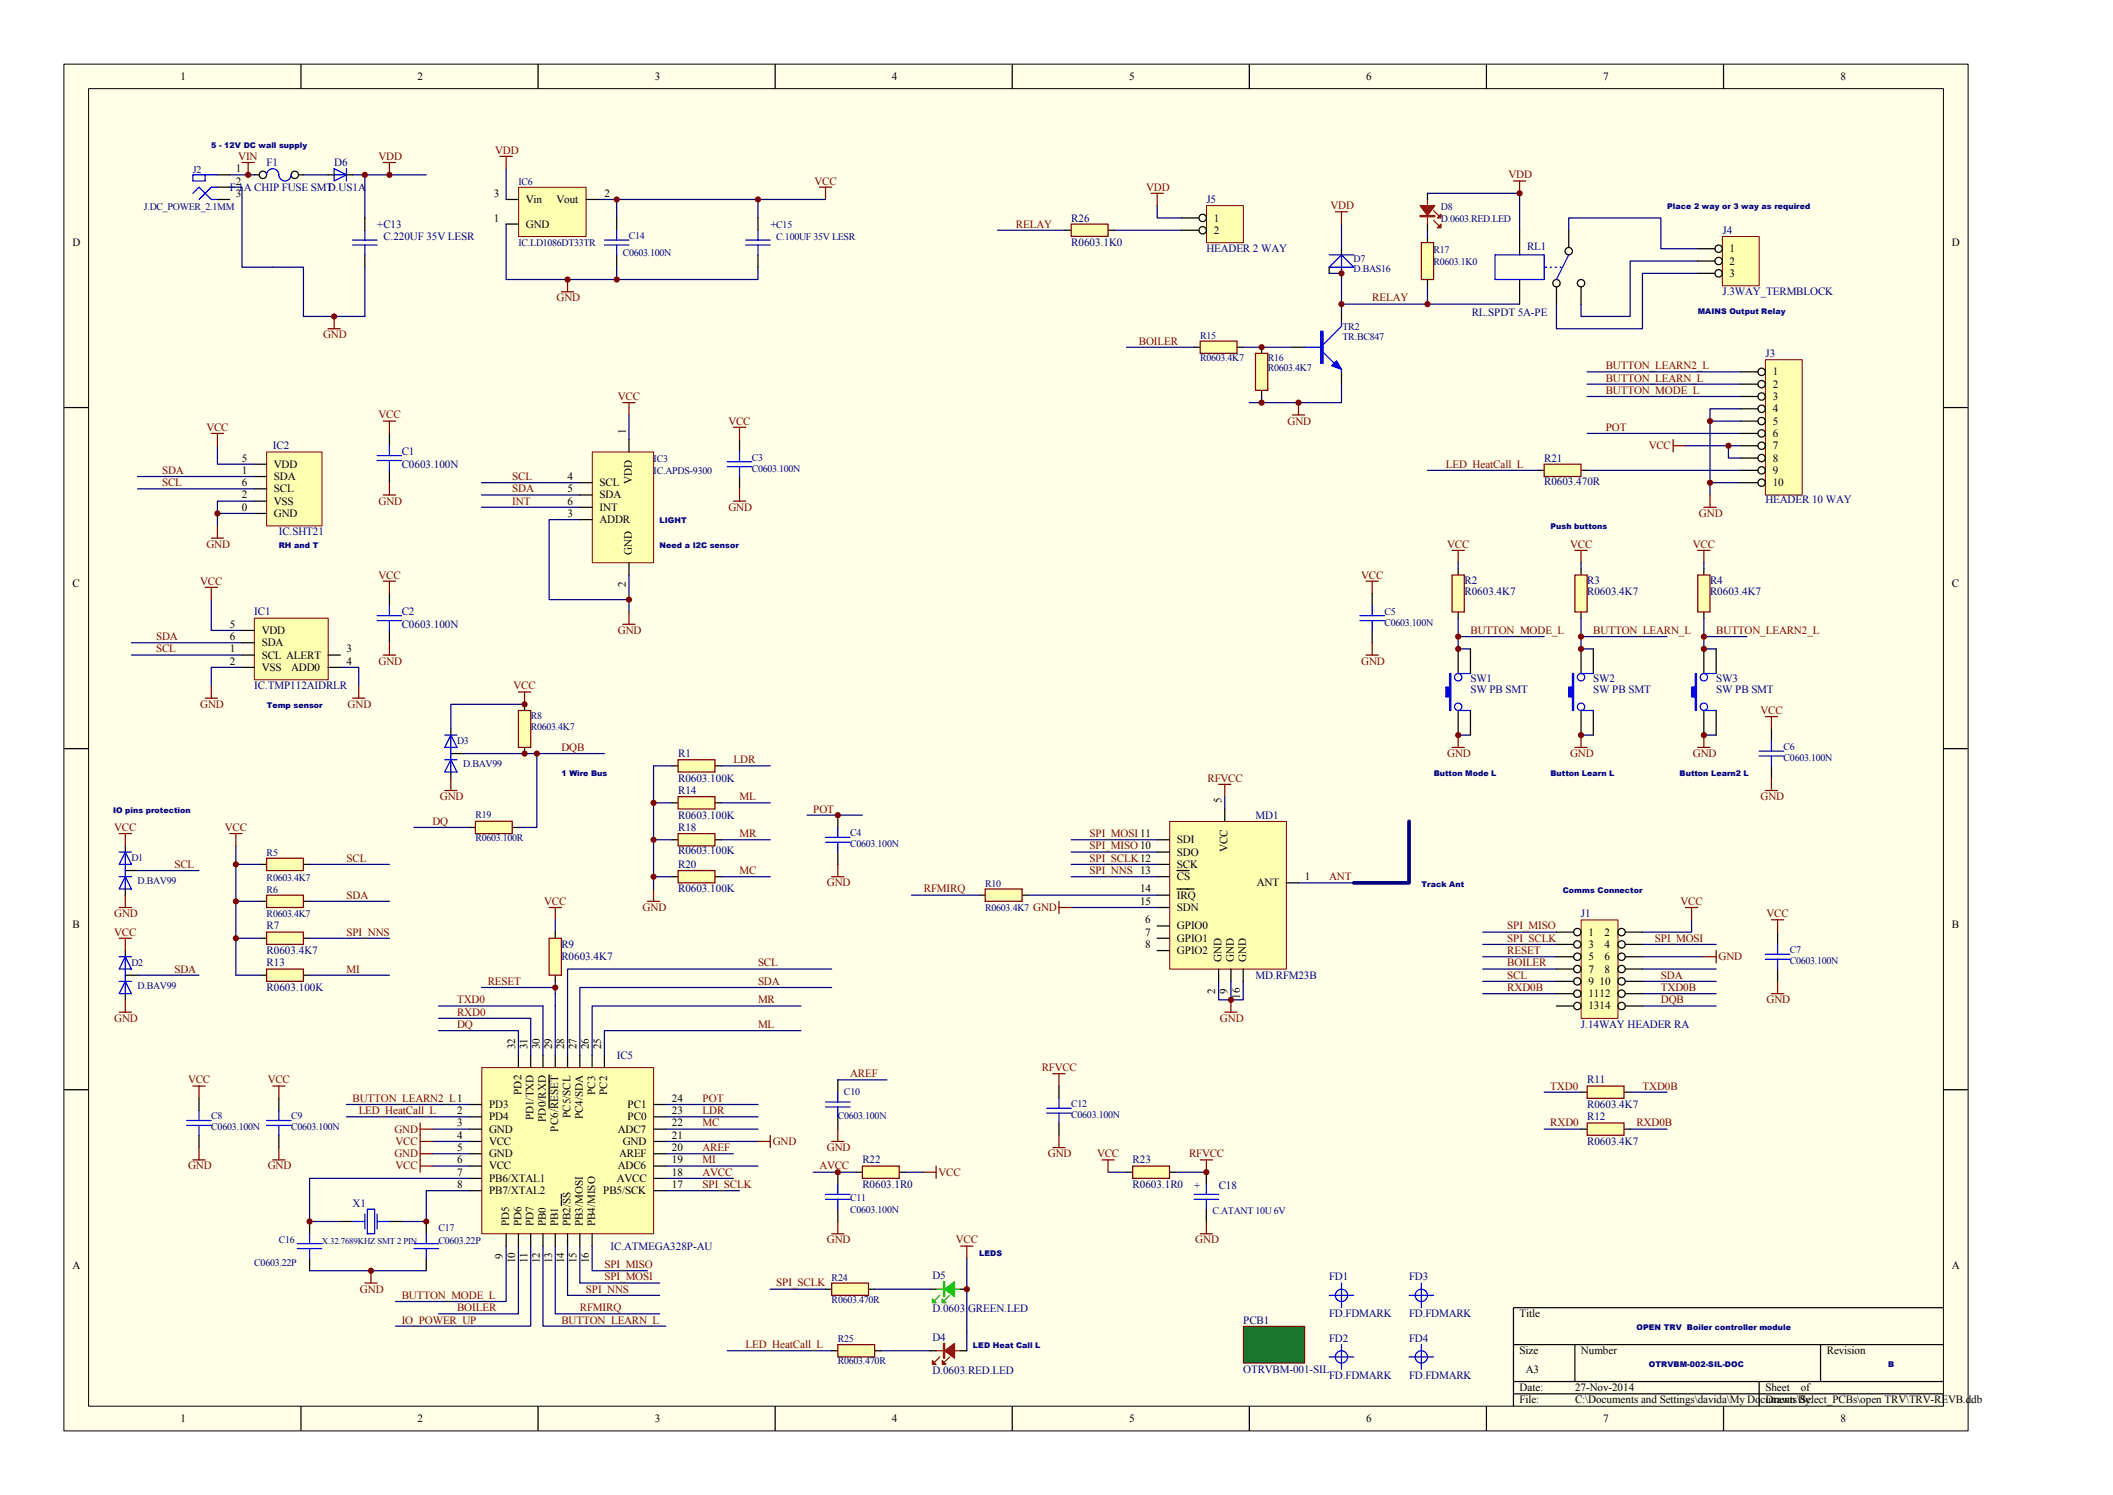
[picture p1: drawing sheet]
<svg xmlns="http://www.w3.org/2000/svg" width="420mm" height="297mm" viewBox="0 0 420 297" stroke-linecap="round" stroke-linejoin="round" font-family="sans-serif">
<defs><g id="words">
<g font-size="2.2">
<text x="35.9" y="15.9">1</text>
<text x="83" y="15.9">2</text>
<text x="130.1" y="15.9">3</text>
<text x="177.3" y="15.9">4</text>
<text x="224.4" y="15.9">5</text>
<text x="271.5" y="15.9">6</text>
<text x="318.7" y="15.9">7</text>
<text x="365.8" y="15.9">8</text>
<text x="46.9" y="34.2">1</text>
<text x="46.9" y="36.7">2</text>
<text x="46.9" y="39.1">3</text>
<text x="98.2" y="39.1">3</text>
<text x="104.5" y="40.3">Vin</text>
<text x="110.6" y="40.3">Vout</text>
<text x="120.1" y="39.1">2</text>
<text x="98.2" y="44">1</text>
<text x="104.5" y="45.2">GND</text>
<text x="241.3" y="44">1</text>
<text x="241.3" y="46.5">2</text>
<text x="14.4" y="48.9">D</text>
<text x="343.8" y="50.1">1</text>
<text x="343.8" y="52.6">2</text>
<text x="388" y="48.9">D</text>
<text x="343.8" y="55">3</text>
<text x="352.4" y="74.6">1</text>
<text x="352.4" y="77">2</text>
<text x="352.4" y="79.5">3</text>
<text x="352.4" y="81.9">4</text>
<text x="124.4" y="86.1" transform="rotate(-90 124.4 86.1)">1</text>
<text x="352.4" y="84.3">5</text>
<text x="352.4" y="86.8">6</text>
<text x="352.4" y="89.3">7</text>
<text x="48.1" y="94.1">1</text>
<text x="48.1" y="91.7">5</text>
<text x="54.4" y="95.4">SDA</text>
<text x="54.4" y="92.9">VDD</text>
<text x="112.8" y="95.4">4</text>
<text x="352.4" y="91.7">8</text>
<text x="352.4" y="94.1">9</text>
<text x="48.1" y="99">2</text>
<text x="48.1" y="96.6">6</text>
<text x="48.1" y="101.5">0</text>
<text x="54.4" y="100.3">VSS</text>
<text x="54.4" y="97.8">SCL</text>
<text x="112.8" y="97.8">5</text>
<text x="112.8" y="100.3">6</text>
<text x="119.2" y="96.6">SCL</text>
<text x="119.2" y="99">SDA</text>
<text x="119.2" y="101.5">INT</text>
<text x="125.6" y="96.2" transform="rotate(-90 125.6 96.2)">VDD</text>
<text x="352.4" y="96.6">10</text>
<text x="54.4" y="102.7">GND</text>
<text x="112.8" y="102.7">3</text>
<text x="119.2" y="103.9">ADDR</text>
<text x="125.6" y="110.3" transform="rotate(-90 125.6 110.3)">GND</text>
<text x="14.4" y="116.6">C</text>
<text x="124.4" y="116.7" transform="rotate(-90 124.4 116.7)">2</text>
<text x="388" y="116.6">C</text>
<text x="45.7" y="124.7">5</text>
<text x="52" y="126">VDD</text>
<text x="45.7" y="127.2">6</text>
<text x="45.7" y="129.6">1</text>
<text x="52" y="128.4">SDA</text>
<text x="52" y="130.8">SCL ALERT</text>
<text x="68.9" y="129.6">3</text>
<text x="45.7" y="132.1">2</text>
<text x="52" y="133.3">VSS</text>
<text x="57.9" y="133.3">ADD0</text>
<text x="68.9" y="132.1">4</text>
<text x="242.8" y="159.5" transform="rotate(-90 242.8 159.5)">5</text>
<text x="233.9" y="167.5">SDI</text>
<text x="233.9" y="170">SDO</text>
<text x="233.9" y="172.4">SCK</text>
<text x="244" y="169.3" transform="rotate(-90 244 169.3)">VCC</text>
<text x="226.6" y="177.3">14</text>
<text x="226.6" y="179.8">15</text>
<text x="233.9" y="174.8">CS</text>
<text x="233.9" y="178.5">IRQ</text>
<text x="249.8" y="176.1">ANT</text>
<text x="259.3" y="174.8">1</text>
<text x="14.4" y="184.4">B</text>
<text x="227.6" y="183.4">6</text>
<text x="227.6" y="185.9">7</text>
<text x="233.9" y="184.6">GPIO0</text>
<text x="233.9" y="181">SDN</text>
<text x="315.7" y="185.9">1</text>
<text x="318.9" y="185.9">2</text>
<text x="388" y="184.4">B</text>
<text x="227.6" y="188.3">8</text>
<text x="233.9" y="187.1">GPIO1</text>
<text x="233.9" y="189.5">GPIO2</text>
<text x="242.8" y="191.1" transform="rotate(-90 242.8 191.1)">GND</text>
<text x="245.2" y="191.1" transform="rotate(-90 245.2 191.1)">GND</text>
<text x="247.7" y="191.1" transform="rotate(-90 247.7 191.1)">GND</text>
<text x="315.7" y="188.3">3</text>
<text x="315.7" y="190.8">5</text>
<text x="318.9" y="188.3">4</text>
<text x="318.9" y="190.8">6</text>
<text x="241.6" y="197.4" transform="rotate(-90 241.6 197.4)">2</text>
<text x="244" y="197.4" transform="rotate(-90 244 197.4)">9</text>
<text x="315.7" y="193.2">7</text>
<text x="315.7" y="195.7">9</text>
<text x="317.9" y="195.7">10</text>
<text x="318.9" y="193.2">8</text>
<text x="246.5" y="198.4" transform="rotate(-90 246.5 198.4)">16</text>
<text x="315.7" y="198.1">1112</text>
<text x="315.7" y="200.5">1314</text>
<text x="102.4" y="208.4" transform="rotate(-90 102.4 208.4)">32</text>
<text x="104.8" y="208.4" transform="rotate(-90 104.8 208.4)">31</text>
<text x="107.3" y="208.4" transform="rotate(-90 107.3 208.4)">30</text>
<text x="109.7" y="208.4" transform="rotate(-90 109.7 208.4)">29</text>
<text x="112.1" y="208.4" transform="rotate(-90 112.1 208.4)">28</text>
<text x="114.6" y="208.4" transform="rotate(-90 114.6 208.4)">27</text>
<text x="117.1" y="208.4" transform="rotate(-90 117.1 208.4)">26</text>
<text x="119.5" y="208.4" transform="rotate(-90 119.5 208.4)">25</text>
<text x="90.9" y="221.3">2</text>
<text x="97.2" y="220.1">PD3</text>
<text x="103.6" y="217.5" transform="rotate(-90 103.6 217.5)">PD2</text>
<text x="118.3" y="217.5" transform="rotate(-90 118.3 217.5)">PC3</text>
<text x="120.7" y="217.5" transform="rotate(-90 120.7 217.5)">PC2</text>
<text x="124.8" y="220.1">PC1</text>
<text x="133.6" y="221.3">23</text>
<text x="133.6" y="218.9">24</text>
<text x="90.9" y="226.2">4</text>
<text x="90.9" y="223.8">3</text>
<text x="97.2" y="227.5">VCC</text>
<text x="97.2" y="222.6">PD4</text>
<text x="97.2" y="225">GND</text>
<text x="106" y="222.6" transform="rotate(-90 106 222.6)">PD1/TXD</text>
<text x="108.5" y="222.8" transform="rotate(-90 108.5 222.8)">PD0/RXD</text>
<text x="111" y="224.8" transform="rotate(-90 111 224.8)">PC6/RESET</text>
<text x="113.4" y="222.1" transform="rotate(-90 113.4 222.1)">PC5/SCL</text>
<text x="115.8" y="222.4" transform="rotate(-90 115.8 222.4)">PC4/SDA</text>
<text x="122.8" y="225">ADC7</text>
<text x="123.8" y="227.5">GND</text>
<text x="124.8" y="222.6">PC0</text>
<text x="133.6" y="226.2">21</text>
<text x="133.6" y="223.8">22</text>
<text x="90.9" y="228.7">5</text>
<text x="90.9" y="231.1">6</text>
<text x="90.9" y="233.6">7</text>
<text x="97.2" y="229.9">GND</text>
<text x="97.2" y="232.3">VCC</text>
<text x="122.8" y="232.3">ADC6</text>
<text x="123.1" y="229.9">AREF</text>
<text x="133.6" y="233.6">18</text>
<text x="133.6" y="231.1">19</text>
<text x="133.6" y="228.7">20</text>
<text x="90.9" y="236">8</text>
<text x="97.2" y="234.8">PB6/XTAL1</text>
<text x="97.2" y="237.2">PB7/XTAL2</text>
<text x="119.9" y="237.2">PB5/SCK</text>
<text x="122.6" y="234.8">AVCC</text>
<text x="133.6" y="236">17</text>
<text x="101.2" y="243.6" transform="rotate(-90 101.2 243.6)">PD5</text>
<text x="103.6" y="243.6" transform="rotate(-90 103.6 243.6)">PD6</text>
<text x="106" y="243.6" transform="rotate(-90 106 243.6)">PD7</text>
<text x="108.5" y="243.6" transform="rotate(-90 108.5 243.6)">PB0</text>
<text x="111" y="243.6" transform="rotate(-90 111 243.6)">PB1</text>
<text x="113.4" y="243.6" transform="rotate(-90 113.4 243.6)">PB2/SS</text>
<text x="115.8" y="243.6" transform="rotate(-90 115.8 243.6)">PB3/MOSI</text>
<text x="118.3" y="243.6" transform="rotate(-90 118.3 243.6)">PB4/MISO</text>
<text x="100" y="250" transform="rotate(-90 100 250)">9</text>
<text x="102.4" y="251" transform="rotate(-90 102.4 251)">10</text>
<text x="104.8" y="251" transform="rotate(-90 104.8 251)">11</text>
<text x="107.3" y="251" transform="rotate(-90 107.3 251)">12</text>
<text x="109.7" y="251" transform="rotate(-90 109.7 251)">13</text>
<text x="112.1" y="251" transform="rotate(-90 112.1 251)">14</text>
<text x="114.6" y="251" transform="rotate(-90 114.6 251)">15</text>
<text x="117.1" y="251" transform="rotate(-90 117.1 251)">16</text>
<text x="14.4" y="252.1">A</text>
<text x="388" y="252.1">A</text>
<text x="302.1" y="261.7">Title</text>
<text x="302.1" y="269">Size</text>
<text x="314.3" y="269">Number</text>
<text x="363.1" y="269">Revision</text>
<text x="303.3" y="272.7">A3</text>
<text x="302.1" y="276.4">Date:</text>
<text x="302.1" y="278.8">File:</text>
<text x="313.1" y="276.4">27-Nov-2014</text>
<text x="313.1" y="278.8">C:\Documents and Settings\davida\My Do</text>
<text x="349.9" y="278.8">cDrawn Select_PCBs\open TRV\TRV-REVB.d</text>
<text x="350.9" y="276.4">Sheet</text>
<text x="350.9" y="278.8">uments\By:</text>
<text x="357.9" y="276.4">of</text>
<text x="391.8" y="278.8">db</text>
<text x="35.9" y="282.5">1</text>
<text x="83" y="282.5">2</text>
<text x="130.1" y="282.5">3</text>
<text x="177.3" y="282.5">4</text>
<text x="224.4" y="282.5">5</text>
<text x="271.5" y="282.5">6</text>
<text x="318.7" y="282.5">7</text>
<text x="365.8" y="282.5">8</text>
</g>
<g font-size="2.2" fill="#800000">
<text x="47.4" y="31.8">VIN</text>
<text x="75.2" y="31.8">VDD</text>
<text x="98.4" y="30.5">VDD</text>
<text x="299.9" y="35.5">VDD</text>
<text x="161.9" y="36.7">VCC</text>
<text x="227.8" y="37.9">VDD</text>
<text x="264.5" y="41.5">VDD</text>
<text x="201.9" y="45.2">RELAY</text>
<text x="110.6" y="59.9">GND</text>
<text x="272.8" y="59.9">RELAY</text>
<text x="64.2" y="67.2">GND</text>
<text x="226.4" y="68.5">BOILER</text>
<text x="319.2" y="75.8">BUTTON_LEARN_L</text>
<text x="319.2" y="73.3">BUTTON_LEARN2_L</text>
<text x="75.2" y="83.1">VCC</text>
<text x="122.8" y="79.5">VCC</text>
<text x="319.2" y="78.2">BUTTON_MODE_L</text>
<text x="41" y="85.6">VCC</text>
<text x="144.8" y="84.3">VCC</text>
<text x="255.9" y="84.3">GND</text>
<text x="319.2" y="85.6">POT</text>
<text x="327.7" y="89.3">VCC</text>
<text x="32.2" y="94.1">SDA</text>
<text x="101.8" y="95.4">SCL</text>
<text x="287.4" y="92.9">LED_HeatCall_L</text>
<text x="32.2" y="96.6">SCL</text>
<text x="75.2" y="100.3">GND</text>
<text x="101.8" y="97.8">SDA</text>
<text x="101.8" y="100.3">INT</text>
<text x="144.8" y="101.5">GND</text>
<text x="337.7" y="102.7">GND</text>
<text x="41" y="108.8">GND</text>
<text x="287.7" y="108.8">VCC</text>
<text x="312.1" y="108.8">VCC</text>
<text x="336.5" y="108.8">VCC</text>
<text x="39.8" y="116.2">VCC</text>
<text x="75.2" y="114.9">VCC</text>
<text x="270.6" y="114.9">VCC</text>
<text x="122.8" y="126">GND</text>
<text x="292.3" y="126">BUTTON_MODE_L</text>
<text x="316.7" y="126">BUTTON_LEARN_L</text>
<text x="341.1" y="126">BUTTON_LEARN2_L</text>
<text x="31" y="127.2">SDA</text>
<text x="31" y="129.6">SCL</text>
<text x="75.2" y="132.1">GND</text>
<text x="102.1" y="137">VCC</text>
<text x="270.6" y="132.1">GND</text>
<text x="39.8" y="140.6">GND</text>
<text x="69.1" y="140.6">GND</text>
<text x="349.9" y="141.8">VCC</text>
<text x="111.6" y="149.2">DQB</text>
<text x="145.8" y="151.6">LDR</text>
<text x="240" y="155.3">RFVCC</text>
<text x="287.7" y="150.4">GND</text>
<text x="312.1" y="150.4">GND</text>
<text x="336.5" y="150.4">GND</text>
<text x="87.4" y="159">GND</text>
<text x="147" y="159">ML</text>
<text x="161.6" y="161.4">POT</text>
<text x="349.9" y="159">GND</text>
<text x="22.7" y="165.1">VCC</text>
<text x="44.7" y="165.1">VCC</text>
<text x="85.9" y="163.8">DQ</text>
<text x="147" y="166.3">MR</text>
<text x="216.6" y="166.3">SPI_MOSI 11</text>
<text x="34.7" y="172.4">SCL</text>
<text x="68.9" y="171.2">SCL</text>
<text x="147" y="173.6">MC</text>
<text x="216.6" y="171.2">SPI_SCLK12</text>
<text x="216.6" y="168.8">SPI_MISO 10</text>
<text x="216.6" y="173.6">SPI_NNS 13</text>
<text x="68.9" y="178.5">SDA</text>
<text x="108.2" y="179.8">VCC</text>
<text x="164.3" y="176.1">GND</text>
<text x="183.6" y="177.3">RFMIRQ</text>
<text x="264.2" y="174.8">ANT</text>
<text x="334.1" y="179.8">VCC</text>
<text x="22.7" y="182.2">GND</text>
<text x="22.7" y="185.9">VCC</text>
<text x="68.9" y="185.9">SPI_NNS</text>
<text x="127.7" y="181">GND</text>
<text x="299.6" y="184.6">SPI_MISO</text>
<text x="351.1" y="182.2">VCC</text>
<text x="150.7" y="192">SCL</text>
<text x="299.6" y="189.5">RESET</text>
<text x="299.6" y="192">BOILER</text>
<text x="299.6" y="187.1">SPI_SCLK</text>
<text x="328.9" y="187.1">SPI_MOSI</text>
<text x="341.6" y="190.8">GND</text>
<text x="34.7" y="193.2">SDA</text>
<text x="68.9" y="193.2">MI</text>
<text x="96.9" y="195.7">RESET</text>
<text x="150.7" y="195.7">SDA</text>
<text x="299.6" y="194.4">SCL</text>
<text x="299.6" y="196.9">RXD0B</text>
<text x="330.1" y="194.4">SDA</text>
<text x="330.1" y="196.9">TXD0B</text>
<text x="22.7" y="203">GND</text>
<text x="90.9" y="199.3">TXD0</text>
<text x="90.9" y="201.8">RXD0</text>
<text x="150.7" y="199.3">MR</text>
<text x="242.5" y="203">GND</text>
<text x="330.1" y="199.3">DQB</text>
<text x="351.1" y="199.3">GND</text>
<text x="90.9" y="204.2">DQ</text>
<text x="150.7" y="204.2">ML</text>
<text x="37.4" y="215.2">VCC</text>
<text x="53.2" y="215.2">VCC</text>
<text x="169" y="214">AREF</text>
<text x="207.1" y="212.8">RFVCC</text>
<text x="70.1" y="218.9">BUTTON_LEARN2_L1</text>
<text x="71.3" y="221.3">LED_HeatCall_L</text>
<text x="139.7" y="218.9">POT</text>
<text x="139.7" y="221.3">LDR</text>
<text x="308.2" y="216.5">TXD0</text>
<text x="326.5" y="216.5">TXD0B</text>
<text x="78.4" y="225">GND</text>
<text x="78.6" y="227.5">VCC</text>
<text x="139.7" y="223.8">MC</text>
<text x="153.6" y="227.5">GND</text>
<text x="308.2" y="223.8">RXD0</text>
<text x="325.3" y="223.8">RXD0B</text>
<text x="37.4" y="232.3">GND</text>
<text x="53.2" y="232.3">GND</text>
<text x="78.4" y="229.9">GND</text>
<text x="78.6" y="232.3">VCC</text>
<text x="139.7" y="228.7">AREF</text>
<text x="139.7" y="233.6">AVCC</text>
<text x="139.7" y="231.1">MI</text>
<text x="162.9" y="232.3">AVCC</text>
<text x="164.3" y="228.7">GND</text>
<text x="186.6" y="233.6">VCC</text>
<text x="208.3" y="229.9">GND</text>
<text x="218.1" y="229.9">VCC</text>
<text x="236.4" y="229.9">RFVCC</text>
<text x="139.7" y="236">SPI_SCLK</text>
<text x="120.1" y="251.9">SPI_MISO</text>
<text x="164.3" y="247">GND</text>
<text x="190" y="247">VCC</text>
<text x="237.6" y="247">GND</text>
<text x="71.5" y="256.8">GND</text>
<text x="116.5" y="256.8">SPI_NNS</text>
<text x="120.1" y="254.3">SPI_MOSI</text>
<text x="154.3" y="255.6">SPI_SCLK</text>
<text x="79.8" y="258">BUTTON_MODE_L</text>
<text x="79.8" y="262.9">IO_POWER_UP</text>
<text x="90.9" y="260.5">BOILER</text>
<text x="111.6" y="262.9">BUTTON_LEARN_L</text>
<text x="115.3" y="260.5">RFMIRQ</text>
<text x="148.2" y="267.8">LED_HeatCall_L</text>
</g>
<g font-size="2.2" fill="#000080">
<text x="53" y="33">F1</text>
<text x="66.4" y="33">D6</text>
<text x="45.7" y="37.9">F.1</text>
<text x="48.5" y="37.9">A CHIP FUSE SMT</text>
<text x="65.2" y="37.9">D.US1A</text>
<text x="239.8" y="40.3">J5</text>
<text x="75" y="45.2">+C13</text>
<text x="76.2" y="47.7">C.220UF 35V LESR</text>
<text x="153.1" y="45.2">+C15</text>
<text x="212.9" y="44">R26</text>
<text x="342.4" y="46.5">J4</text>
<text x="212.9" y="48.9">R0603.1K0</text>
<text x="239.8" y="50.1">HEADER 2 WAY</text>
<text x="303.5" y="49.6">RL1</text>
<text x="342.4" y="58.7">J.3WAY_TERMBLOCK</text>
<text x="292.5" y="62.8">RL.SPDT 5A-PE</text>
<text x="350.9" y="70.9">J3</text>
<text x="54.2" y="89.3">IC2</text>
<text x="79.8" y="90.5">C1</text>
<text x="79.8" y="92.9">C0603.100N</text>
<text x="306.9" y="91.7">R21</text>
<text x="306.9" y="96.3">R0603.470R</text>
<text x="350.9" y="100">HEADER 10 WAY</text>
<text x="55.4" y="106.4">IC.SHT21</text>
<text x="291.1" y="115.9">R2</text>
<text x="291.1" y="118.1">R0603.4K7</text>
<text x="315.5" y="115.9">R3</text>
<text x="315.5" y="118.1">R0603.4K7</text>
<text x="339.9" y="115.9">R4</text>
<text x="339.9" y="118.1">R0603.4K7</text>
<text x="50.5" y="122.3">IC1</text>
<text x="79.8" y="122.3">C2</text>
<text x="79.8" y="124.7">C0603.100N</text>
<text x="50.5" y="137">IC.TMP112AIDRLR</text>
<text x="292.3" y="135.5">SW1</text>
<text x="292.3" y="137.7">SW PB SMT</text>
<text x="316.7" y="135.5">SW2</text>
<text x="316.7" y="137.7">SW PB SMT</text>
<text x="341.1" y="135.5">SW3</text>
<text x="341.1" y="137.7">SW PB SMT</text>
<text x="134.8" y="150.4">R1</text>
<text x="134.8" y="155.3">R0603.100K</text>
<text x="134.8" y="157.7">R14</text>
<text x="134.8" y="162.6">R0603.100K</text>
<text x="134.8" y="165.1">R18</text>
<text x="249.6" y="162.6">MD1</text>
<text x="134.8" y="169.7">R0603.100K</text>
<text x="134.8" y="172.4">R20</text>
<text x="134.8" y="177.3">R0603.100K</text>
<text x="53" y="184.6">R7</text>
<text x="314.3" y="182.2">J1</text>
<text x="53" y="189.5">R0603.4K7</text>
<text x="53" y="192">R13</text>
<text x="111.6" y="188.3">R9</text>
<text x="111.6" y="190.8">R0603.4K7</text>
<text x="53" y="196.9">R0603.100K</text>
<text x="249.6" y="194.4">MD.RFM23B</text>
<text x="314.3" y="204.2">J.14WAY HEADER RA</text>
<text x="122.6" y="210.3">IC5</text>
<text x="315.5" y="215.2">R11</text>
<text x="315.5" y="220.1">R0603.4K7</text>
<text x="315.5" y="222.6">R12</text>
<text x="315.5" y="227.5">R0603.4K7</text>
<text x="171.4" y="231.1">R22</text>
<text x="225.1" y="231.1">R23</text>
<text x="70.1" y="239.7">X1</text>
<text x="171.4" y="236">R0603.1R0</text>
<text x="225.1" y="236">R0603.1R0</text>
<text x="237.4" y="236.3">+</text>
<text x="242.2" y="236.3">C18</text>
<text x="121.4" y="248.2">IC.ATMEGA328P-AU</text>
<text x="185.3" y="254.1">D5</text>
<text x="264.2" y="254.3">FD1</text>
<text x="280.1" y="254.3">FD3</text>
<text x="185.3" y="260.7">D.0603.</text>
<text x="192.4" y="260.7">GREEN.LED</text>
<text x="247.1" y="262.9">PCB1</text>
<text x="264.2" y="261.7">FD.FDMARK</text>
<text x="280.1" y="261.7">FD.FDMARK</text>
<text x="185.3" y="266.3">D4</text>
<text x="264.2" y="266.6">FD2</text>
<text x="280.1" y="266.6">FD4</text>
<text x="185.3" y="272.9">D.0603.RED.LED</text>
<text x="247.1" y="272.7">OTRVBM-001-SIL</text>
<text x="264.2" y="273.9">FD.FDMARK</text>
<text x="280.1" y="273.9">FD.FDMARK</text>
</g>
<g font-size="2" fill="#000080">
<text x="38.4" y="34.3">J2</text>
<text x="28.6" y="41.6">J.DC_POWER_2.1MM</text>
<text x="103" y="36.7">IC6</text>
<text x="286.4" y="41.6">D8</text>
<text x="125" y="47.5">C14</text>
<text x="154.3" y="47.7">C.100UF 35V LESR</text>
<text x="286.4" y="44.1">D.0603.RED.LED</text>
<text x="103" y="49">IC.LD1086DT33TR</text>
<text x="123.8" y="50.9">C0603.100N</text>
<text x="269.1" y="52.1">D7</text>
<text x="284.9" y="50.2">R17</text>
<text x="284.9" y="52.6">R0603.1K0</text>
<text x="269.1" y="54.1">D.BAS16</text>
<text x="266.9" y="65.6">TR2</text>
<text x="238.5" y="67.3">R15</text>
<text x="238.5" y="71.7">R0603.4K7</text>
<text x="252" y="71.7">R16</text>
<text x="266.9" y="67.5">TR.BC847</text>
<text x="252" y="73.7">R0603.4K7</text>
<text x="129.9" y="91.7">IC3</text>
<text x="129.9" y="94.2">IC.APDS-9300</text>
<text x="149.4" y="91.5">C3</text>
<text x="149.4" y="93.7">C0603.100N</text>
<text x="275.2" y="122.1">C5</text>
<text x="275.2" y="124.3">C0603.100N</text>
<text x="105.5" y="142.9">R8</text>
<text x="90.8" y="147.8">D3</text>
<text x="105.5" y="145.1">R0603.4K7</text>
<text x="354.5" y="149">C6</text>
<text x="92.1" y="152.5">D.BAV99</text>
<text x="354.5" y="151.2">C0603.100N</text>
<text x="94.5" y="162.4">R19</text>
<text x="94.5" y="167.1">R0603.100R</text>
<text x="169" y="166.1">C4</text>
<text x="26.1" y="171">D1</text>
<text x="53" y="170.1">R5</text>
<text x="169" y="168.3">C0603.100N</text>
<text x="27.3" y="175.6">D.BAV99</text>
<text x="53" y="174.9">R0603.4K7</text>
<text x="53" y="177.4">R6</text>
<text x="195.8" y="176.2">R10</text>
<text x="53" y="182.3">R0603.4K7</text>
<text x="195.8" y="181.1">R0603.4K7 GND</text>
<text x="26.1" y="191.8">D2</text>
<text x="355.8" y="189.4">C7</text>
<text x="355.8" y="191.6">C0603.100N</text>
<text x="27.3" y="196.5">D.BAV99</text>
<text x="167.8" y="217.5">C10</text>
<text x="212.9" y="219.9">C12</text>
<text x="42" y="222.4">C8</text>
<text x="42" y="224.6">C0603.100N</text>
<text x="57.9" y="222.4">C9</text>
<text x="57.9" y="224.6">C0603.100N</text>
<text x="166.5" y="222.4">C0603.100N</text>
<text x="212.9" y="222.1">C0603.100N</text>
<text x="169" y="238.6">C11</text>
<text x="87.2" y="244.6">C17</text>
<text x="169" y="241">C0603.100N</text>
<text x="241" y="241.2">C.ATANT 10U 6V</text>
<text x="50.5" y="251.5">C0603.22P</text>
<text x="55.4" y="246.8">C16</text>
<text x="87.2" y="247.1">C0603.22P</text>
<text x="165.3" y="254.4">R24</text>
<text x="165.3" y="258.8">R0603.470R</text>
<text x="166.5" y="266.7">R25</text>
<text x="166.5" y="271.1">R0603.470R</text>
</g>
<text font-size="1.8" fill="#000080" x="64" y="247.1">X.32.7689KHZ SMT 2 PIN</text>
<g font-size="1.6" fill="#000080">
<text x="42" y="29.4">5 - 12V DC wall supply</text>
<text x="331.4" y="41.6">Place 2 way or 3 way as required</text>
<text x="337.5" y="62.4">MAINS Output Relay</text>
<text x="131.1" y="104">LIGHT</text>
<text x="308.2" y="105.2">Push buttons</text>
<text x="55.4" y="108.9">RH and T</text>
<text x="131.1" y="108.9">Need a I2C sensor</text>
<text x="53" y="140.7">Temp sensor</text>
<text x="111.6" y="154.1">1 Wire Bus</text>
<text x="285" y="154.1">Button Mode L</text>
<text x="308.2" y="154.1">Button Learn L</text>
<text x="333.8" y="154.1">Button Learn2 L</text>
<text x="22.5" y="161.4">IO pins protection</text>
<text x="282.6" y="176.1">Track Ant</text>
<text x="310.6" y="177.4">Comms Connector</text>
<text x="194.6" y="249.5">LEDS</text>
<text x="193.4" y="267.9">LED Heat Call L</text>
<text x="325.3" y="264.2">OPEN TRV Boiler controller module</text>
<text x="327.7" y="271.6">OTRVBM-002-SIL-DOC</text>
<text x="375.3" y="271.6">B</text>
</g>
</g></defs>
<path d="M12.7 12.7h378.5v271.6h-378.5z" fill="#ffffe8"/>
<path d="M12.7 12.7h378.5v271.6h-378.5zM17.6 17.6h368.7v261.8h-368.7z" fill="none" stroke="#000" stroke-width=".2"/>
<g fill="none" stroke="#000" stroke-width=".24">
<path d="M59.8 12.7v4.9M106.9 12.7v4.9M154.1 12.7v4.9M201.2 12.7v4.9M248.3 12.7v4.9M295.5 12.7v4.9M342.6 12.7v4.9M283.7 38.4v1.2M264.2 53.1v1.2M266.6 49.4v1.2M266.6 53.1v1.2M283.7 44.5v1.2"/>
<path d="M237.3 69h1.3M245.9 69h1.2M256.9 69h2.4M266.6 61.6v2.5M266.6 73.9v2.4M12.7 81h4.9M386.3 81h4.9M12.7 148.7h4.9M386.3 148.7h4.9M12.7 216.5h4.9M386.3 216.5h4.9M386.3 259.8h-85.5v19.6"/>
<path d="M59.8 279.4v4.8M106.9 279.4v4.8M154.1 279.4v4.8M201.2 279.4v4.8M248.3 279.4v4.8M295.5 279.4v4.8M300.8 267.1h85.5M300.8 274.5h85.5M300.8 276.9h85.5M313 267.1v7.4M342.6 279.4v4.8M349.7 274.5v4.9"/>
<path d="M361.9 267.1v7.4"/>
</g>
<path d="M302.1 38.4v7.3M311.8 45.7v-2.4h18.3v6.1h7.4M337.5 51.9h-13.5v11h-9.7v-2.5M337.5 54.3h-11v11h-17.1v-4.9" fill="none" stroke="#000080" stroke-width=".24"/>
<path d="M300.8 36h2.5M302.1 36v2.4" fill="none" stroke="#800000" stroke-width=".24"/>
<path d="M283.7 39.6v1.3M283.7 42.1v2.4M285 43.8l.9 1M285 41.8l.9 1" fill="none" stroke="#bf0000" stroke-width=".24"/>
<g fill="#bf0000" stroke="#bf0000" stroke-width=".24">
<path d="M282.3 40.9h2.9l-1.5 1.9z"/>
<path d="M286.4 44.5v.8h-.7z"/>
<path d="M286.4 42.6v.7h-.7z"/>
<path d="M282.3 42.8h2.9v.3h-2.9z" fill-rule="evenodd"/>
</g>
<path d="M264.2 50.6h4.9M266.6 50.6l2.5 2.5h-4.9zM266.6 50.6v2.5M259.3 69h3.7M263 70l2.2 2.2M266.6 64.1v.7l-3.6 3.7M266.6 73.4v.5" fill="none" stroke="#00f" stroke-width=".24"/>
<g fill="#00f" stroke="#00f" stroke-width=".24">
<path d="M265.7 71.7l.9 1.7-1.9-.7z"/>
<path d="M262.5 65.8h.5v6.4h-.5z" fill-rule="evenodd"/>
</g>
<path d="M238.6 67.8h7.3v2.4h-7.3z" fill-rule="evenodd" fill="#ffffb0" stroke="#800000" stroke-width=".24"/>
<path d="M250.8 69v1.2M250.8 77.5v1.3" fill="none" stroke="#000" stroke-width=".24"/>
<path d="M249.6 70.2h2.4v7.3h-2.4z" fill-rule="evenodd" fill="#ffffb0" stroke="#800000" stroke-width=".24"/>
<path d="M264.2 54.3h2.4v7.3M266.6 44.5v4.9M247.1 69h9.8M250.8 78.8v1.2M266.6 76.3v3.7h-18.3M266.6 60.4h17.1" fill="none" stroke="#000080" stroke-width=".24"/>
<path d="M265.4 42.1h2.5M266.6 42.1v2.4M258.1 80v2.4M256.9 82.4h2.4" fill="none" stroke="#800000" stroke-width=".24"/>
<path d="M283.7 47v1.2M283.7 55.5v1.3" fill="none" stroke="#000" stroke-width=".24"/>
<path d="M282.5 48.2h2.5v7.3h-2.5z" fill-rule="evenodd" fill="#ffffb0" stroke="#800000" stroke-width=".24"/>
<g fill="none" stroke="#000080" stroke-width=".24">
<path d="M45.7 37.2h2.4v15.9h12.2v9.8h12.2v-9.8M45.7 34.7h4.8M60.3 34.7h4.9M70.1 34.7h14.6M72.5 34.7v8.6M100.6 33.5v6.1M118.9 39.6h31.8v3.7M122.6 39.6v3.7M150.7 39.6h13.4M283.7 38.4h18.4M100.6 44.5v11h22v-2.4M150.7 53.1v2.4h-28.1"/>
<path d="M283.7 56.8v3.6h18.4M283.7 45.7v1.3M223.9 69h13.4"/>
</g>
<path d="M76.2 32.3h2.4M77.4 32.3v2.4M162.9 37.2h2.4M164.1 37.2v2.4M111.6 58h2.4M112.8 55.5v2.5M65.2 65.3h2.4M66.4 62.9v2.4" fill="none" stroke="#800000" stroke-width=".24"/>
<path d="M43.2 34.7h2.5M43.2 37.2h2.5M43.2 39.6h2.5M122.6 43.3v2.4M122.6 50.6v2.5" fill="none" stroke="#000" stroke-width=".24"/>
<path d="M38.3 34.7h2.5v1.3h-2.5zM39.6 39.6l1.2-1.2 1.2 1.2h1.2M40.8 34.7h2.4M43.2 37.2h-1.2l-1.2 1.2-1.2-1.2-1.3 1.2M120.1 47.7h4.9M120.1 48.7h4.9M122.6 45.7v2M122.6 48.7v1.9" fill="none" stroke="#00f" stroke-width=".24"/>
<path d="M103.1 37.3h13.4v9.7h-13.4z" fill="#ffffb0"/>
<path d="M103.1 37.2h13.4v9.8h-13.4z" fill="none" stroke="#800000" stroke-width=".2"/>
<path d="M65.2 34.7h1.2M68.9 34.7h1.2M100.6 39.6h2.4M116.5 39.6h2.4M100.6 44.5h2.4M150.7 43.3v2.4M150.7 50.6v2.5" fill="none" stroke="#000" stroke-width=".24"/>
<path d="M99.4 31.1h2.4M100.6 31.1v2.4" fill="none" stroke="#800000" stroke-width=".24"/>
<path d="M66.4 33.5l2.5 1.2-2.5 1.3zM66.4 34.7h2.5M68.9 33.5v2.5M148.2 47.7h4.9M148.2 48.7h4.9M150.7 45.7v2M150.7 48.7v1.9" fill="none" stroke="#00f" stroke-width=".24"/>
<path d="M247.2 263.5h12.1v7.3h-12.1z" fill="#008000"/>
<path d="M247.1 263.5h12.2v7.3h-12.2z" fill="none" stroke="#800000" stroke-width=".2"/>
<g fill="none" stroke="#00f" stroke-width=".24">
<path d="M264.2 257.3h4.9M266.6 254.9v4.9M280.1 257.3h4.9M282.5 254.9v4.9M264.2 269.6h4.9M266.6 267.1v4.9M280.1 269.6h4.9M282.5 267.1v4.9"/>
<circle cx="266.6" cy="257.3" r="1.22"/>
<circle cx="282.5" cy="257.3" r="1.22"/>
<circle cx="266.6" cy="269.6" r="1.22"/>
<circle cx="282.5" cy="269.6" r="1.22"/>
</g>
<path d="M53 89.8h11v14.7h-11z" fill="#ffffb0"/>
<path d="M53 89.8h11v14.7h-11z" fill="none" stroke="#800000" stroke-width=".2"/>
<path d="M50.5 94.7h2.5M50.5 99.6h2.5M50.5 92.2h2.5M50.5 97.1h2.5M50.5 102h2.5" fill="none" stroke="#000" stroke-width=".24"/>
<path d="M306.9 126.5h-17.1v2.4M331.4 126.5h-17.1v2.4" fill="none" stroke="#000080" stroke-width=".24"/>
<path d="M288.6 148.5h2.5M289.8 146v2.5M313 148.5h2.5M314.3 146v2.5" fill="none" stroke="#800000" stroke-width=".24"/>
<path d="M95.8 212.1h34.1v33h-34.1z" fill="#ffffb0"/>
<path d="M95.8 212.1h34.1v33h-34.1z" fill="none" stroke="#800000" stroke-width=".2"/>
<g fill="none" stroke="#000" stroke-width=".24">
<path d="M93.3 219.4h2.4M103 209.6v2.5M105.5 209.6v2.5M107.9 209.6v2.5M109.1 213.6v6.6M110.4 209.6v2.5M112.8 209.6v2.5M115.3 209.6v2.5M117.7 209.6v2.5M120.1 209.6v2.5M129.9 219.4h2.4M93.3 226.8h2.4"/>
<path d="M93.3 229.2h2.4M93.3 231.7h2.4M93.3 234.1h2.4M93.3 236.5h2.4M93.3 224.3h2.4M93.3 221.9h2.4M111.6 237.3v1M111.6 238.5v1M129.9 226.8h2.4M129.9 229.2h2.4M129.9 231.7h2.4M129.9 234.1h2.4"/>
<path d="M129.9 236.5h2.4M129.9 224.3h2.4M129.9 221.9h2.4M100.6 245.1v2.5M103 245.1v2.5M105.5 245.1v2.5M107.9 245.1v2.5M110.4 245.1v2.5M112.8 245.1v2.5M115.3 245.1v2.5M117.7 245.1v2.5M164.1 256.1h1.2"/>
<path d="M172.6 256.1h1.3"/>
</g>
<path d="M173.9 256.1h10.9M192.2 250v6.1" fill="none" stroke="#000080" stroke-width=".24"/>
<path d="M190.9 247.6h2.5M192.2 247.6v2.4" fill="none" stroke="#800000" stroke-width=".24"/>
<path d="M165.3 254.9h7.3v2.4h-7.3z" fill-rule="evenodd" fill="#ffffb0" stroke="#800000" stroke-width=".24"/>
<g fill="none" stroke="#000080" stroke-width=".24">
<path d="M87.2 199.9h20.7v9.7M95.7 196.2h14.7M110.4 182.7v2.5M110.4 195v14.6M165.3 196.2h-50v13.4M68.9 219.4h24.4M87.2 204.7h15.8v4.9M87.2 202.3h18.3v7.3M68.9 221.9h24.4M132.3 236.5h14.7M161.6 232.9h8.6M115.3 247.6v7.3h15.8"/>
<path d="M117.7 247.6v4.8h11M153.1 256.1h11M175.1 268.3h9.7"/>
</g>
<path d="M166.5 214.5v2.5M166.5 221.9v2.4M166.5 232.9v2.4M166.5 240.2v2.5M165.3 268.3h1.2M173.9 268.3h1.2" fill="none" stroke="#000" stroke-width=".24"/>
<path d="M164.1 219.9h4.9M164.1 218.9h4.9M166.5 217v1.9M166.5 219.9v2M164.1 237.3h4.9M164.1 238.3h4.9M166.5 235.3v2M166.5 238.3v1.9" fill="none" stroke="#00f" stroke-width=".24"/>
<path d="M109.1 180.3h2.5M110.4 180.3v2.4M83.5 228v2.4M83.5 229.2h2.5M165.3 226.8h2.5M166.5 224.3v2.5M183.6 232.9h2.5M186.1 231.7v2.4" fill="none" stroke="#800000" stroke-width=".24"/>
<path d="M166.5 267.1h7.4v2.5h-7.4z" fill-rule="evenodd" fill="#ffffb0" stroke="#800000" stroke-width=".24"/>
<g fill="none" stroke="#000080" stroke-width=".24">
<path d="M159.2 199.9h-41.5v9.7M165.3 192.5h-52.5v17.1M132.3 219.4h18.4M159.2 204.7h-39.1v4.9M93.3 236.5h-8.6v6.2h-4.9M93.3 234.1h-31.8v8.6h6.1M132.3 221.9h18.4M61.5 252.4h23.2M100.6 247.6v11h-22M103 247.6v13.4h-15.8M105.5 247.6v15.9h-26.9M107.9 247.6v15.9h24.4"/>
<path d="M144.6 268.3h20.7M192.2 264.7v3.6"/>
</g>
<path d="M55.4 218.2v2.4M55.4 225.5v2.5M61.5 242.7v2.4M61.5 250v2.4M84.7 242.7v2.4M84.7 250v2.4" fill="none" stroke="#000" stroke-width=".24"/>
<path d="M53 222.6h4.9M53 223.6h4.9M55.4 220.6v2M55.4 223.6v1.9M59.1 247.1h4.9M59.1 248h4.9M61.5 245.1v2M61.5 248v2M82.3 247.1h4.9M82.3 248h4.9M84.7 245.1v2M84.7 248v2" fill="none" stroke="#00f" stroke-width=".24"/>
<path d="M54.2 215.8h2.4M55.4 215.8v2.4M54.2 230.4h2.4M55.4 228v2.4M72.5 254.9h2.5M73.7 252.4v2.5" fill="none" stroke="#800000" stroke-width=".24"/>
<path d="M50.6 122.9h14.6v12.1h-14.6z" fill="#ffffb0"/>
<path d="M50.5 122.8h14.7v12.2h-14.7z" fill="none" stroke="#800000" stroke-width=".2"/>
<path d="M147 87.3v2.5M147 94.7v2.4M77.4 117.9v2.5M48.1 127.7h2.4M48.1 132.6h2.4M48.1 125.2h2.4M48.1 130.1h2.4M65.2 132.6h2.4M65.2 130.1h2.4M77.4 125.2v2.5" fill="none" stroke="#000" stroke-width=".24"/>
<path d="M144.6 91.7h4.8M144.6 92.7h4.8M147 89.8v1.9M147 92.7v2M75 122.3h4.8M75 123.3h4.8M77.4 120.4v1.9M77.4 123.3v1.9" fill="none" stroke="#00f" stroke-width=".24"/>
<g fill="none" stroke="#800000" stroke-width=".24">
<path d="M123.8 80h2.4M125 80v2.4M145.8 99.6h2.4M145.8 84.9h2.4M147 84.9v2.4M147 97.1v2.5M40.8 116.7h2.4M42 116.7v2.4M76.2 115.5h2.4M77.4 115.5v2.4M40.8 138.7h2.4M42 136.3v2.4"/>
<path d="M70.1 138.7h2.4M71.3 136.3v2.4M76.2 130.1h2.4M77.4 127.7v2.4M123.8 124h2.4M125 121.6v2.4"/>
</g>
<path d="M95.7 95.9h19.6M95.7 98.3h19.6M125 82.4v4.9M42 119.1v6.1h6.1M95.7 100.8h19.6M115.3 103.2h-6.2v15.9h15.9M125 114.2v7.4M26.1 127.7h22M26.1 130.1h22M48.1 132.6h-6.1v3.7M67.6 132.6h3.7v3.7" fill="none" stroke="#000080" stroke-width=".24"/>
<path d="M117.8 89.8h12.1v22h-12.1z" fill="#ffffb0"/>
<path d="M117.7 89.8h12.2v22h-12.2z" fill="none" stroke="#800000" stroke-width=".2"/>
<path d="M115.3 95.9h2.4M115.3 98.3h2.4M125 87.3v2.5M115.3 103.2h2.4M115.3 100.8h2.4M125 111.8v2.4M51.8 171.7h1.2M60.3 171.7h1.2" fill="none" stroke="#000" stroke-width=".24"/>
<path d="M53 170.5h7.3v2.4h-7.3z" fill-rule="evenodd" fill="#ffffb0" stroke="#800000" stroke-width=".24"/>
<path d="M51.8 179.1h1.2M60.3 179.1h1.2" fill="none" stroke="#000" stroke-width=".24"/>
<path d="M53 177.8h7.3v2.5h-7.3z" fill-rule="evenodd" fill="#ffffb0" stroke="#800000" stroke-width=".24"/>
<g fill="none" stroke="#000080" stroke-width=".24">
<path d="M27.3 94.7h23.2M27.3 97.1h23.2M43.2 88.6v3.6h7.3M50.5 102h-7.3v2.5M46.9 168.1v11h4.9M46.9 171.7h4.9M61.5 171.7h15.9M61.5 179.1h15.9M258.1 175.4h11M166.5 214.5h9.8M86 226.8h7.3M86 231.7h7.3"/>
<path d="M86 229.2h7.3M86 224.3h7.3M132.3 226.8h18.4M132.3 229.2h13.5M132.3 224.3h18.4M132.3 234.1h13.5M180 232.9h3.6M110.4 247.6v13.4h20.7"/>
</g>
<g fill="none" stroke="#800000" stroke-width=".24">
<path d="M42 86.1h2.4M43.2 86.1v2.5M76.2 98.3h2.4M76.2 83.7h2.4M77.4 83.7v2.4M77.4 95.9v2.4M42 106.9h2.4M43.2 104.5v2.4M45.7 165.6h2.4M46.9 165.6v2.5M38.3 215.8h2.5M39.6 215.8v2.4"/>
<path d="M209.3 213.3h2.4M210.5 213.3v2.5M38.3 230.4h2.5M39.6 228v2.4M83.5 223.1v4.9M83.5 230.4v2.5M83.5 224.3h2.5M83.5 226.8h2.5M83.5 231.7h2.5M150.7 226.8h2.4M153.1 225.5v2.5M209.3 228h2.4"/>
<path d="M210.5 225.5v2.5M165.3 245.1h2.5M166.5 242.7v2.4"/>
</g>
<path d="M77.4 86.1v2.5M77.4 93.4v2.5M194.6 177.8h1.2M203.2 177.8h1.2M39.6 218.2v2.4M210.5 215.8v2.4M39.6 225.5v2.5M210.5 223.1v2.4" fill="none" stroke="#000" stroke-width=".24"/>
<path d="M75 90.5h4.8M75 91.5h4.8M77.4 88.6v1.9M77.4 91.5v1.9M210.5 218.2v2M37.1 222.6h4.9M37.1 223.6h4.9M39.6 220.6v2M39.6 223.6v1.9M208 220.2h4.9M208 221.1h4.9M210.5 221.1v2" fill="none" stroke="#00f" stroke-width=".24"/>
<path d="M195.8 176.6h7.4v2.5h-7.4z" fill-rule="evenodd" fill="#ffffb0" stroke="#800000" stroke-width=".24"/>
<path d="M103 149.7h17.1" fill="none" stroke="#000080" stroke-width=".24"/>
<path d="M93.3 164.4h1.2M101.8 164.4h1.2" fill="none" stroke="#000" stroke-width=".24"/>
<path d="M94.5 163.2h7.3v2.4h-7.3z" fill-rule="evenodd" fill="#ffffb0" stroke="#800000" stroke-width=".24"/>
<path d="M82.3 164.4h11" fill="none" stroke="#000080" stroke-width=".24"/>
<path d="M104.3 139.9v1.2M104.3 148.5v1.2" fill="none" stroke="#000" stroke-width=".24"/>
<path d="M103 141.1h2.5v7.4h-2.5z" fill-rule="evenodd" fill="#ffffb0" stroke="#800000" stroke-width=".24"/>
<g fill="none" stroke="#800000" stroke-width=".24">
<path d="M103 137.5h2.5M104.3 137.5v2.4M88.4 157h2.4M89.6 154.6v2.4M23.7 165.6h2.4M24.9 165.6v2.5M24.9 177.8v2.5M165.3 174.2h2.5M166.5 171.7v2.5M23.7 180.3h2.4M23.7 186.4h2.4M24.9 186.4v2.4"/>
<path d="M24.9 198.6v2.5M23.7 201.1h2.4M238.6 230.4h2.4M239.8 230.4v2.5"/>
</g>
<g fill="none" stroke="#00f" stroke-width=".24">
<path d="M88.4 150.9h2.4M88.4 146h2.4M89.6 150.9l1.2 2.5h-2.4zM89.6 146l1.2 2.5h-2.4zM89.6 146v7.4M23.7 174.2h2.4M23.7 169.3h2.4M24.9 174.2l1.2 2.4h-2.4zM24.9 169.3l1.2 2.4h-2.4zM24.9 169.3v7.3M23.7 195h2.4M23.7 190.1h2.4"/>
<path d="M24.9 195l1.2 2.4h-2.4zM24.9 190.1l1.2 2.4h-2.4zM24.9 190.1v7.3M237.3 237.3h4.9M237.3 238.3h4.9M239.8 235.3v2M239.8 238.3v1.9"/>
</g>
<g fill="none" stroke="#000" stroke-width=".24">
<path d="M89.6 149.7h2.5M89.6 144.8v1.2M89.6 153.4v1.2M24.9 172.9h2.4M24.9 168.1v1.2M24.9 176.6v1.2M24.9 188.8v1.3M24.9 197.4v1.2M24.9 193.7h2.4M223.9 232.9h1.2M232.5 232.9h1.2M239.8 232.9v2.4"/>
<path d="M239.8 240.2v2.5"/>
</g>
<path d="M104.3 139.9h-14.7v4.9M92.1 149.7h10.9M106.7 149.7v14.7h-3.7M27.3 172.9h12.3M160.4 161.9h11M27.3 193.7h12.3M233.7 232.9h6.1M112.8 247.6v9.7h18.3M192.2 256.1v8.6" fill="none" stroke="#000080" stroke-width=".24"/>
<path d="M225.1 231.7h7.4v2.4h-7.4z" fill-rule="evenodd" fill="#ffffb0" stroke="#800000" stroke-width=".24"/>
<path d="M46.9 179.1v7.3h4.9M132.3 231.7h18.4M220.2 232.9h3.7" fill="none" stroke="#000080" stroke-width=".24"/>
<path d="M219 230.4h2.5M220.2 230.4v2.5" fill="none" stroke="#800000" stroke-width=".24"/>
<path d="M51.8 186.4h1.2M60.3 186.4h1.2" fill="none" stroke="#000" stroke-width=".24"/>
<path d="M53 185.2h7.3v2.4h-7.3z" fill-rule="evenodd" fill="#ffffb0" stroke="#800000" stroke-width=".24"/>
<g fill="none" stroke="#000080" stroke-width=".24">
<path d="M61.5 186.4h15.9M294.7 187.6h14.7M294.7 190.1h14.7M294.7 192.5h14.7M294.7 195h14.7M294.7 197.4h14.7M294.7 185.2h14.7M326.5 187.6h14.6M326.5 190.1h12.2M326.5 192.5h14.6M326.5 195h14.6M326.5 197.4h14.6"/>
<path d="M326.5 199.9h14.6M336.2 182.7v2.5h-9.7"/>
</g>
<path d="M272.7 117.9v2.5M272.7 125.2v2.5M352.1 144.8v2.5M352.1 152.2v2.4M166.5 161.9v2.5M166.5 169.3v2.4M353.3 185.2v2.4M353.3 192.5v2.5M314.3 217h1.2M322.8 217h1.2" fill="none" stroke="#000" stroke-width=".24"/>
<g fill="none" stroke="#00f" stroke-width=".24">
<path d="M270.3 122.3h4.9M270.3 123.3h4.9M272.7 120.4v1.9M272.7 123.3v1.9M349.7 149.2h4.8M349.7 150.2h4.8M352.1 147.3v1.9M352.1 150.2v2M164.1 166.3h4.9M164.1 167.3h4.9M166.5 164.4v1.9M166.5 167.3v2"/>
<path d="M350.9 189.6h4.9M350.9 190.6h4.9M353.3 187.6v2M353.3 190.6v1.9"/>
</g>
<g fill="none" stroke="#800000" stroke-width=".24">
<path d="M271.5 115.5h2.5M272.7 115.5v2.4M271.5 130.1h2.5M272.7 127.7v2.4M350.9 157h2.4M350.9 142.4h2.4M352.1 142.4v2.4M352.1 154.6v2.4M335 180.3h2.5M336.2 180.3v2.4M338.7 190.1h2.4M341.1 188.8v2.5"/>
<path d="M352.1 197.4h2.4M352.1 182.7h2.4M353.3 182.7v2.5M353.3 195v2.4"/>
</g>
<path d="M315.5 215.8h7.3v2.4h-7.3z" fill-rule="evenodd" fill="#ffffb0" stroke="#800000" stroke-width=".24"/>
<path d="M314.3 224.3h1.2M322.8 224.3h1.2" fill="none" stroke="#000" stroke-width=".24"/>
<path d="M315.5 223.1h7.3v2.4h-7.3z" fill-rule="evenodd" fill="#ffffb0" stroke="#800000" stroke-width=".24"/>
<path d="M347.2 126.5h-8.5v2.4M306.9 217h7.4M324 217h7.4M306.9 224.3h7.4M324 224.3h7.4" fill="none" stroke="#000080" stroke-width=".24"/>
<path d="M337.5 148.5h2.4M338.7 146v2.5" fill="none" stroke="#800000" stroke-width=".24"/>
<path d="M170.2 232.9h1.2M178.7 232.9h1.3" fill="none" stroke="#000" stroke-width=".24"/>
<path d="M171.4 231.7h7.3v2.4h-7.3z" fill-rule="evenodd" fill="#ffffb0" stroke="#800000" stroke-width=".24"/>
<path d="M133.6 159.5h1.2M142.1 159.5h1.2M67.6 242.7h2.5M77.4 242.7h2.4" fill="none" stroke="#000" stroke-width=".24"/>
<path d="M70.1 242.7h2.4M72.5 241.2v2.9M73 240.2h1.5v4.9h-1.5zM75 241.2v2.9M75 242.7h2.4" fill="none" stroke="#00f" stroke-width=".24"/>
<path d="M128.7 179.1h2.4M129.9 176.6v2.5" fill="none" stroke="#800000" stroke-width=".24"/>
<path d="M134.8 158.3h7.3v2.4h-7.3z" fill-rule="evenodd" fill="#ffffb0" stroke="#800000" stroke-width=".24"/>
<path d="M289.8 113v1.2M289.8 121.6v1.2" fill="none" stroke="#000" stroke-width=".24"/>
<path d="M288.6 114.2h2.5v7.4h-2.5z" fill-rule="evenodd" fill="#ffffb0" stroke="#800000" stroke-width=".24"/>
<path d="M314.3 113v1.2M314.3 121.6v1.2" fill="none" stroke="#000" stroke-width=".24"/>
<path d="M313 114.2h2.5v7.4h-2.5z" fill-rule="evenodd" fill="#ffffb0" stroke="#800000" stroke-width=".24"/>
<path d="M338.7 113v1.2M338.7 121.6v1.2" fill="none" stroke="#000" stroke-width=".24"/>
<path d="M337.5 114.2h2.4v7.4h-2.4z" fill-rule="evenodd" fill="#ffffb0" stroke="#800000" stroke-width=".24"/>
<path d="M288.6 109.3h2.5M289.8 109.3v2.5M313 109.3h2.5M314.3 109.3v2.5M337.5 109.3h2.4M338.7 109.3v2.5" fill="none" stroke="#800000" stroke-width=".24"/>
<path d="M289.8 111.8v1.2M314.3 111.8v1.2M338.7 111.8v1.2M289.8 122.8v3.7M314.3 122.8v3.7M338.7 122.8v3.7" fill="none" stroke="#000080" stroke-width=".24"/>
<path d="M232.5 163.2h23.2v29.3h-23.2z" fill="#ffffb0"/>
<path d="M232.5 163.2h23.2v29.3h-23.2z" fill="none" stroke="#800000" stroke-width=".2"/>
<g fill="none" stroke="#000" stroke-width=".24">
<path d="M230 169.3h2.5M230 166.8h2.5M230 171.7h2.5M230 174.2h2.5M230 177.8h2.5M233.9 172.9h2.5M233.9 176.6h3.4M243.4 160.7v2.5M255.7 175.4h2.4M51.8 193.7h1.2M60.3 193.7h1.2M230 184h2.5"/>
<path d="M230 186.4h2.5M230 188.8h2.5M230 180.3h2.5M242.2 192.5v2.5M244.7 192.5v2.5M247.1 192.5v2.5"/>
</g>
<path d="M243.4 158.3v2.4M181.2 177.8h13.4M204.4 177.8h25.6M212.9 169.3h17.1M212.9 166.8h17.1M212.9 171.7h17.1M212.9 174.2h17.1M212.9 180.3h17.1M242.2 195v3.6h4.9v-3.6M244.7 195v3.6" fill="none" stroke="#000080" stroke-width=".24"/>
<path d="M242.2 155.8h2.5M243.4 155.8v2.5M210.5 179.1v2.4M210.5 180.3h2.4M244.7 198.6v2.5M243.4 201.1h2.5" fill="none" stroke="#800000" stroke-width=".24"/>
<path d="M53 192.5h7.3v2.5h-7.3z" fill-rule="evenodd" fill="#ffffb0" stroke="#800000" stroke-width=".24"/>
<path d="M46.9 186.4v7.3M61.5 193.7h15.9" fill="none" stroke="#000080" stroke-width=".24"/>
<path d="M110.4 185.2v1.2M110.4 193.7v1.3" fill="none" stroke="#000" stroke-width=".24"/>
<path d="M109.1 186.4h2.5v7.3h-2.5z" fill-rule="evenodd" fill="#ffffb0" stroke="#800000" stroke-width=".24"/>
<path d="M289.8 128.9h2.5M314.3 128.9h2.4M338.7 128.9h2.4M289.8 146h2.5M314.3 146h2.4M338.7 146h2.4M46.9 193.7h4.9" fill="none" stroke="#000080" stroke-width=".24"/>
<path d="M280.1 163.2v12.2h-11" fill="none" stroke="#000080" stroke-width=".73"/>
<path d="M238.6 245.1h2.4M239.8 242.7v2.4" fill="none" stroke="#800000" stroke-width=".24"/>
<g fill="none" stroke="#000" stroke-width=".24">
<path d="M50.5 34.7h1M59.3 34.7h1M302.1 45.7v4.9M302.1 55.5v4.9M309.4 57v3.4M311.8 45.7v3.5M314.3 57v3.4M133.6 166.8h1.2M142.1 166.8h1.2"/>
<circle cx="52.3" cy="34.7" r=".73"/>
<circle cx="58.6" cy="34.7" r=".73"/>
<circle cx="309.4" cy="56.3" r=".73"/>
<circle cx="311.8" cy="49.9" r=".73"/>
<circle cx="314.3" cy="56.3" r=".73"/>
</g>
<path d="M53 34.7a1.22 1.22 0 0 1 1.2-1.2 1.22 1.22 0 0 1 1.2 1.2 1.22 1.22 0 0 0 1.2 1.3 1.22 1.22 0 0 0 1.3-1.3M297.2 50.6h9.7v4.9h-9.7zM306.9 53.1h.5M308.2 53.1h.2M309.1 53.1h.3M310.1 53.1h.3M311.8 50.6l-2.4 4.9" fill="none" stroke="#00f" stroke-width=".24"/>
<g fill="#800000" stroke="#800000" stroke-width=".24">
<circle cx="239.8" cy="232.9" r=".49"/>
<circle cx="289.8" cy="126.5" r=".49"/>
<circle cx="314.3" cy="126.5" r=".49"/>
<circle cx="338.7" cy="126.5" r=".49"/>
<circle cx="166.5" cy="232.9" r=".49"/>
<circle cx="110.4" cy="196.2" r=".49"/>
<circle cx="84.7" cy="242.7" r=".49"/>
<circle cx="61.5" cy="242.7" r=".49"/>
<circle cx="73.7" cy="252.4" r=".49"/>
<circle cx="46.9" cy="179.1" r=".49"/>
<circle cx="46.9" cy="171.7" r=".49"/>
<circle cx="104.3" cy="149.7" r=".49"/>
<circle cx="104.3" cy="139.9" r=".49"/>
<circle cx="106.7" cy="149.7" r=".49"/>
<circle cx="46.9" cy="186.4" r=".49"/>
<circle cx="125" cy="119.1" r=".49"/>
<circle cx="72.5" cy="34.7" r=".49"/>
<circle cx="77.4" cy="34.7" r=".49"/>
<circle cx="66.4" cy="62.9" r=".49"/>
<circle cx="122.6" cy="39.6" r=".49"/>
<circle cx="122.6" cy="55.5" r=".49"/>
<circle cx="112.8" cy="55.5" r=".49"/>
<circle cx="150.7" cy="39.6" r=".49"/>
<circle cx="302" cy="38.4" r=".49"/>
<circle cx="266.6" cy="54.3" r=".49"/>
<circle cx="250.8" cy="69" r=".49"/>
<circle cx="266.6" cy="60.4" r=".49"/>
<circle cx="283.7" cy="60.4" r=".49"/>
<circle cx="250.8" cy="80" r=".49"/>
<circle cx="258.1" cy="80" r=".49"/>
</g>
<path d="M134.8 165.6h7.3v2.5h-7.3z" fill-rule="evenodd" fill="#ffffb0" stroke="#800000" stroke-width=".24"/>
<path d="M133.6 174.2h1.2M142.1 174.2h1.2" fill="none" stroke="#000" stroke-width=".24"/>
<path d="M134.8 172.9h7.3v2.5h-7.3z" fill-rule="evenodd" fill="#ffffb0" stroke="#800000" stroke-width=".24"/>
<path d="M129.9 152.2v7.3M133.6 159.5h-3.7v17.1M143.3 159.5h9.8M129.9 174.2h3.7M129.9 166.8h3.7M143.3 174.2h9.8M143.3 166.8h9.8" fill="none" stroke="#000080" stroke-width=".24"/>
<g fill="#800000" stroke="#800000" stroke-width=".24">
<circle cx="129.9" cy="174.2" r=".49"/>
<circle cx="129.9" cy="166.8" r=".49"/>
<circle cx="129.9" cy="159.5" r=".49"/>
</g>
<path d="M133.6 152.2h1.2M142.1 152.2h1.2" fill="none" stroke="#000" stroke-width=".24"/>
<path d="M134.8 150.9h7.3v2.5h-7.3z" fill-rule="evenodd" fill="#ffffb0" stroke="#800000" stroke-width=".24"/>
<path d="M129.9 152.2h3.7M143.3 152.2h9.8" fill="none" stroke="#000080" stroke-width=".24"/>
<path d="M342.4 47h7.3v9.8h-7.3z" fill="#ffffb0"/>
<path d="M342.3 47h7.4v9.8h-7.4z" fill="none" stroke="#800000" stroke-width=".2"/>
<g fill="none" stroke="#000" stroke-width=".24">
<path d="M337.5 49.4h3.4M337.5 51.9h3.4M337.5 54.3h3.4M289.8 128.9v4.9M292.3 128.9v4.9M314.3 128.9v4.9M316.7 128.9v4.9M338.7 128.9v4.9M341.1 128.9v4.9M289.8 141.1v4.9M292.3 141.1v4.9M314.3 141.1v4.9"/>
<path d="M316.7 141.1v4.9M338.7 141.1v4.9M341.1 141.1v4.9"/>
<circle cx="341.6" cy="49.4" r=".73"/>
<circle cx="341.6" cy="54.3" r=".73"/>
<circle cx="341.6" cy="51.9" r=".73"/>
</g>
<g fill="#00f" stroke="#00f" stroke-width=".24">
<path d="M288.1 133.8h.3v7.3h-.3v-2.6h-.7v-2h.7z" fill-rule="evenodd"/>
<path d="M312.5 133.8h.3v7.3h-.3v-2.6h-.7v-2h.7z" fill-rule="evenodd"/>
<path d="M337 133.8h.2v7.3h-.2v-2.6h-.8v-2h.8z" fill-rule="evenodd"/>
</g>
<g fill="none" stroke="#00f" stroke-width=".24">
<path d="M289.8 133.8h2.5M314.3 133.8h2.4M338.7 133.8h2.4M289.8 141.1h2.5M314.3 141.1h2.4M338.7 141.1h2.4"/>
<circle cx="289.8" cy="134.5" r=".73"/>
<circle cx="314.3" cy="134.5" r=".73"/>
<circle cx="338.7" cy="134.5" r=".73"/>
<circle cx="289.8" cy="140.4" r=".73"/>
<circle cx="314.3" cy="140.4" r=".73"/>
<circle cx="338.7" cy="140.4" r=".73"/>
</g>
<g fill="#800000" stroke="#800000" stroke-width=".24">
<circle cx="289.8" cy="146" r=".49"/>
<circle cx="289.8" cy="128.9" r=".49"/>
<circle cx="314.3" cy="146" r=".49"/>
<circle cx="314.3" cy="128.9" r=".49"/>
<circle cx="338.7" cy="146" r=".49"/>
<circle cx="338.7" cy="128.9" r=".49"/>
</g>
<path d="M315.5 86.1h30.5M315.5 93.4h30.5M346 95.9h-6.1v2.4" fill="none" stroke="#000080" stroke-width=".24"/>
<path d="M339.9 98.3v2.5M338.7 100.8h2.4" fill="none" stroke="#800000" stroke-width=".24"/>
<path d="M350.9 71.5h7.3v26.8h-7.3z" fill="#ffffb0"/>
<path d="M350.9 71.5h7.3v26.8h-7.3z" fill="none" stroke="#800000" stroke-width=".2"/>
<g fill="none" stroke="#000" stroke-width=".24">
<path d="M346 73.9h3.4M346 76.3h3.4M346 78.8h3.4M305.7 93.4h1.2M314.3 93.4h1.2M346 81.2h3.4M346 83.7h3.4M346 86.1h3.4M346 88.6h3.4M346 91h3.4M346 93.4h3.4M346 95.9h3.4"/>
<circle cx="350.2" cy="76.3" r=".73"/>
<circle cx="350.2" cy="73.9" r=".73"/>
<circle cx="350.2" cy="78.8" r=".73"/>
<circle cx="350.2" cy="86.1" r=".73"/>
<circle cx="350.2" cy="93.4" r=".73"/>
<circle cx="350.2" cy="83.7" r=".73"/>
<circle cx="350.2" cy="88.6" r=".73"/>
<circle cx="350.2" cy="91" r=".73"/>
<circle cx="350.2" cy="81.2" r=".73"/>
<circle cx="350.2" cy="95.9" r=".73"/>
</g>
<path d="M315.5 73.9h30.5M315.5 76.3h30.5M315.5 78.8h30.5M335 88.6h11M339.9 83.7h6.1M343.6 88.6v2.4h2.4M346 81.2h-6.1v14.7" fill="none" stroke="#000080" stroke-width=".24"/>
<path d="M332.6 87.3v2.5M332.6 88.6h2.4" fill="none" stroke="#800000" stroke-width=".24"/>
<g fill="#800000" stroke="#800000" stroke-width=".24">
<circle cx="339.9" cy="95.9" r=".49"/>
<circle cx="339.9" cy="83.7" r=".49"/>
<circle cx="343.6" cy="88.6" r=".49"/>
</g>
<path d="M306.9 92.2h7.4v2.5h-7.4z" fill-rule="evenodd" fill="#ffffb0" stroke="#800000" stroke-width=".24"/>
<path d="M283.7 93.4h22" fill="none" stroke="#000080" stroke-width=".24"/>
<g fill="#800000" stroke="#800000" stroke-width=".24">
<circle cx="166.5" cy="161.9" r=".49"/>
<circle cx="192.2" cy="256.1" r=".49"/>
<circle cx="49.3" cy="34.7" r=".49"/>
</g>
<path d="M186.1 256.1h2.4M186.8 257.3l-1 1M188.8 257.3l-1 1M189.7 256.1h1.2" fill="none" stroke="#00bf00" stroke-width=".24"/>
<g fill="#00bf00" stroke="#00bf00" stroke-width=".24">
<path d="M187.8 256.1l1.9-1.5v3z"/>
<path d="M185.3 258.1l.8 .7h-.8z"/>
<path d="M187.3 258.1l.7 .7h-.7z"/>
<path d="M187.5 254.6h.3v3h-.3z" fill-rule="evenodd"/>
</g>
<path d="M184.8 256.1h1.3M190.9 256.1h1.3M184.8 268.3h1.3M190.9 268.3h1.3" fill="none" stroke="#000" stroke-width=".24"/>
<path d="M186.1 268.3h2.4M186.8 269.6l-1 .9M188.8 269.6l-1 .9M189.7 268.3h1.2" fill="none" stroke="#bf0000" stroke-width=".24"/>
<g fill="#bf0000" stroke="#bf0000" stroke-width=".24">
<path d="M187.8 268.3l1.9-1.4v2.9z"/>
<path d="M185.3 270.3l.8 .7h-.8z"/>
<path d="M187.3 270.3l.7 .7h-.7z"/>
<path d="M187.5 266.9h.3v2.9h-.3z" fill-rule="evenodd"/>
</g>
<path d="M48.1 32.3h2.4M49.3 32.3v2.4" fill="none" stroke="#800000" stroke-width=".24"/>
<path d="M239.9 40.9h7.2v7.3h-7.2z" fill="#ffffb0"/>
<path d="M239.8 40.9h7.3v7.3h-7.3z" fill="none" stroke="#800000" stroke-width=".2"/>
<g fill="none" stroke="#000" stroke-width=".24">
<path d="M211.7 45.7h1.2M220.2 45.7h1.3M234.9 43.3h3.4M234.9 45.7h3.4"/>
<circle cx="239.1" cy="45.7" r=".73"/>
<circle cx="239.1" cy="43.3" r=".73"/>
</g>
<path d="M221.5 45.7h13.4M230 40.9v2.4h4.9" fill="none" stroke="#000080" stroke-width=".24"/>
<path d="M228.8 38.4h2.4M230 38.4v2.5" fill="none" stroke="#800000" stroke-width=".24"/>
<path d="M212.9 44.5h7.3v2.5h-7.3z" fill-rule="evenodd" fill="#ffffb0" stroke="#800000" stroke-width=".24"/>
<path d="M198.3 45.7h13.4" fill="none" stroke="#000080" stroke-width=".24"/>
<path d="M72.5 43.3v2.4M72.5 50.6v2.5" fill="none" stroke="#000" stroke-width=".24"/>
<path d="M70.1 47.7h4.9M70.1 48.7h4.9M72.5 45.7v2M72.5 48.7v1.9" fill="none" stroke="#00f" stroke-width=".24"/>
<path d="M314.3 182.8h7.3v19.5h-7.3z" fill="#ffffb0"/>
<path d="M314.3 182.8h7.3v19.5h-7.3z" fill="none" stroke="#800000" stroke-width=".2"/>
<g fill="none" stroke="#000" stroke-width=".24">
<path d="M309.4 185.2h3.4M309.4 187.6h3.4M309.4 190.1h3.4M309.4 192.5h3.4M309.4 195h3.4M309.4 197.4h3.4M309.4 199.9h3.4M323.1 185.2h3.4M323.1 187.6h3.4M323.1 190.1h3.4M323.1 192.5h3.4M323.1 195h3.4"/>
<path d="M323.1 197.4h3.4M323.1 199.9h3.4"/>
<circle cx="313.5" cy="192.5" r=".73"/>
<circle cx="313.5" cy="185.2" r=".73"/>
<circle cx="313.5" cy="197.4" r=".73"/>
<circle cx="313.5" cy="187.6" r=".73"/>
<circle cx="313.5" cy="190.1" r=".73"/>
<circle cx="313.5" cy="199.9" r=".73"/>
<circle cx="313.5" cy="195" r=".73"/>
<circle cx="322.3" cy="185.2" r=".73"/>
<circle cx="322.3" cy="192.5" r=".73"/>
<circle cx="322.3" cy="197.4" r=".73"/>
<circle cx="322.3" cy="187.6" r=".73"/>
<circle cx="322.3" cy="199.9" r=".73"/>
<circle cx="322.3" cy="190.1" r=".73"/>
<circle cx="322.3" cy="195" r=".73"/>
</g>
<path d="M50.5 99.6h-7.3v2.4" fill="none" stroke="#000080" stroke-width=".24"/>
<g fill="#800000" stroke="#800000" stroke-width=".24">
<circle cx="43.2" cy="102" r=".49"/>
<circle cx="244.7" cy="198.6" r=".49"/>
</g>
<use href="#words"/>
</svg>
